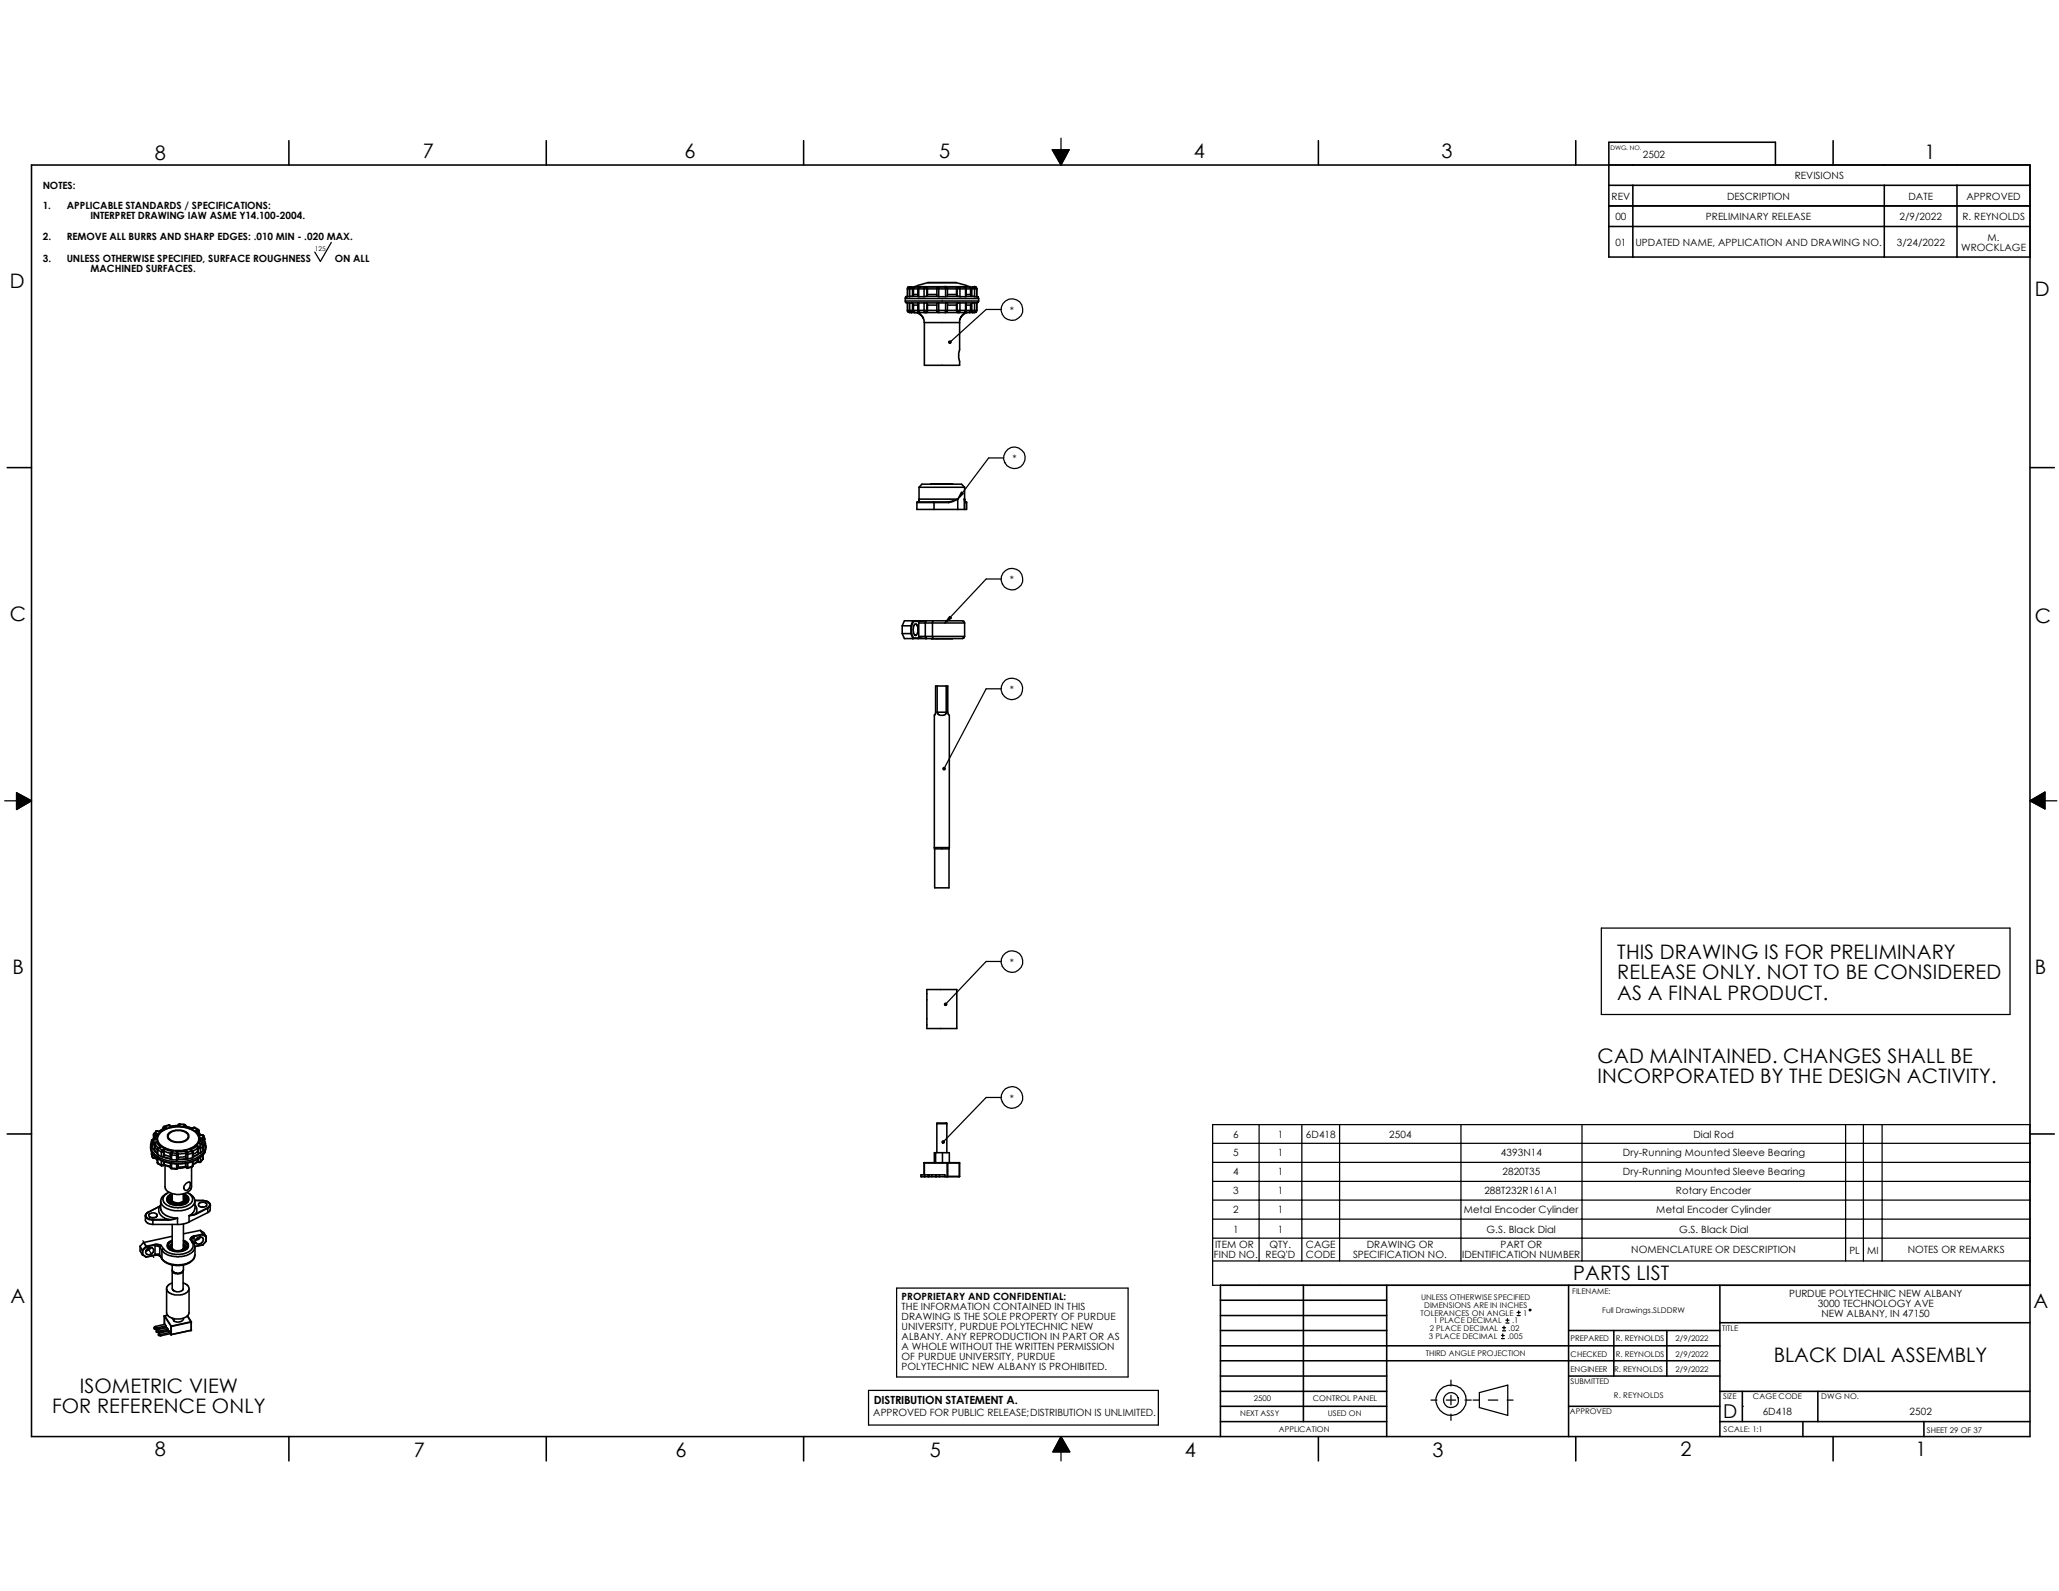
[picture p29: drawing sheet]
<svg xmlns="http://www.w3.org/2000/svg" width="279mm" height="216mm" viewBox="0 0 279 216" stroke-linecap="round" stroke-linejoin="round" font-family="sans-serif">
<defs><g id="words">
<g font-size="2.7">
<text x="21" y="21.7">8</text>
<text x="57.4" y="21.5">7</text>
<text x="92.9" y="21.5">6</text>
<text x="127.4" y="21.5">5</text>
<text x="162" y="21.5">4</text>
<text x="195.6" y="21.5">3</text>
<text x="261.2" y="21.6">1</text>
<text x="1.4" y="39.1">D</text>
<text x="276.1" y="40.1">D</text>
<text x="1.4" y="84.3">C</text>
<text x="276.1" y="84.5">C</text>
<text x="219.5" y="130.2">THIS DRAWING IS FOR PRELIMINARY</text>
<text x="1.7" y="132.2">B</text>
<text x="219.5" y="132.9">RELEASE ONLY. NOT TO BE CONSIDERED</text>
<text x="219.5" y="135.6">AS A FINAL PRODUCT.</text>
<text x="276.1" y="132.2">B</text>
<text x="216.8" y="144.3">CAD MAINTAINED. CHANGES SHALL BE</text>
<text x="216.8" y="147">INCORPORATED BY THE DESIGN ACTIVITY.</text>
<text x="213.5" y="173.7">PARTS LIST</text>
<text x="1.4" y="176.8">A</text>
<text x="275.9" y="177.5">A</text>
<text x="240.7" y="184.8">BLACK DIAL ASSEMBLY</text>
<text x="7.1" y="191.7">FOR REFERENCE ONLY</text>
<text x="10.8" y="189">ISOMETRIC VIEW</text>
<text x="21" y="197.6">8</text>
<text x="56.1" y="197.8">7</text>
<text x="91.7" y="197.8">6</text>
<text x="126.2" y="197.8">5</text>
<text x="160.8" y="197.8">4</text>
<text x="194.4" y="197.8">3</text>
<text x="228" y="197.6">2</text>
<text x="259.9" y="197.6">1</text>
</g>
<text font-size="2.6" x="233.8" y="192.4">D</text>
<text font-size="1.5" x="118.6" y="190.6">DISTRIBUTION STATEMENT A.</text>
<g font-size="1.4">
<text x="222.9" y="21.5">2502</text>
<text x="5.8" y="25.6">NOTES:</text>
<text x="5.8" y="28.3">1.</text>
<text x="9.1" y="28.3">APPLICABLE STANDARDS / SPECIFICATIONS:</text>
<text x="12.3" y="29.7">INTERPRET DRAWING IAW ASME Y14.100-2004.</text>
<text x="218.7" y="27.1">REV</text>
<text x="219.2" y="29.9">00</text>
<text x="231.5" y="29.9">PRELIMINARY RELEASE</text>
<text x="234.4" y="27.1">DESCRIPTION</text>
<text x="243.5" y="24.3">REVISIONS</text>
<text x="257.8" y="29.9">2/9/2022</text>
<text x="259" y="27.1">DATE</text>
<text x="266.3" y="29.9">R. REYNOLDS</text>
<text x="266.8" y="27.1">APPROVED</text>
<text x="5.8" y="32.6">2.</text>
<text x="5.8" y="35.5">3.</text>
<text x="9.1" y="32.6">REMOVE ALL BURRS AND SHARP EDGES: .010 MIN - .020 MAX.</text>
<text x="9.1" y="35.5">UNLESS OTHERWISE SPECIFIED, SURFACE ROUGHNESS</text>
<text x="45.4" y="35.5">ON ALL</text>
<text x="219.2" y="33.4">01</text>
<text x="221.9" y="33.4">UPDATED NAME, APPLICATION AND DRAWING NO.</text>
<text x="257.4" y="33.4">3/24/2022</text>
<text x="266.1" y="34">WROCKLAGE</text>
<text x="269.7" y="32.7">M.</text>
<text x="12.3" y="36.9">MACHINED SURFACES.</text>
<text x="137" y="42.5">*</text>
<text x="137.4" y="62.7">*</text>
<text x="137" y="79.1">*</text>
<text x="137" y="94">*</text>
<text x="137" y="131">*</text>
<text x="137" y="149.5">*</text>
<text x="167.3" y="154.4">6</text>
<text x="173.4" y="154.4">1</text>
<text x="177.2" y="154.4">6D418</text>
<text x="188.5" y="154.4">2504</text>
<text x="229.8" y="154.4">Dial Rod</text>
<text x="167.3" y="156.8">5</text>
<text x="167.3" y="159.4">4</text>
<text x="173.4" y="156.8">1</text>
<text x="173.4" y="159.4">1</text>
<text x="203.7" y="156.8">4393N14</text>
<text x="203.9" y="159.4">2820T35</text>
<text x="220.2" y="156.8">Dry-Running Mounted Sleeve Bearing</text>
<text x="220.2" y="159.4">Dry-Running Mounted Sleeve Bearing</text>
<text x="167.3" y="162">3</text>
<text x="167.3" y="164.5">2</text>
<text x="167.3" y="167.3">1</text>
<text x="173.4" y="162">1</text>
<text x="173.4" y="164.5">1</text>
<text x="173.4" y="167.3">1</text>
<text x="198.6" y="164.5">Metal Encoder Cylinder</text>
<text x="201.4" y="162">288T232R161A1</text>
<text x="201.7" y="167.3">G.S. Black Dial</text>
<text x="224.8" y="164.5">Metal Encoder Cylinder</text>
<text x="227.4" y="162">Rotary Encoder</text>
<text x="227.9" y="167.3">G.S. Black Dial</text>
<text x="164.7" y="170.8">FIND NO.</text>
<text x="164.9" y="169.4">ITEM OR</text>
<text x="171.7" y="170.8">REQ'D</text>
<text x="172.3" y="169.4">QTY.</text>
<text x="177.2" y="169.4">CAGE</text>
<text x="177.2" y="170.8">CODE</text>
<text x="183.6" y="170.8">SPECIFICATION NO.</text>
<text x="185.5" y="169.4">DRAWING OR</text>
<text x="198.4" y="170.8">IDENTIFICATION NUMBER</text>
<text x="203.6" y="169.4">PART OR</text>
<text x="221.4" y="170.1">NOMENCLATURE OR DESCRIPTION</text>
<text x="251" y="170.1">PL</text>
<text x="253.4" y="170.1">MI</text>
<text x="258.9" y="170.1">NOTES OR REMARKS</text>
<text x="122.3" y="176.4">PROPRIETARY AND CONFIDENTIAL:</text>
<text x="122.3" y="177.8">THE INFORMATION CONTAINED IN THIS</text>
<text x="122.3" y="179.1">DRAWING IS THE SOLE PROPERTY OF PURDUE</text>
<text x="242.8" y="176">PURDUE POLYTECHNIC NEW ALBANY</text>
<text x="246.7" y="177.3">3000 TECHNOLOGY AVE</text>
<text x="247.2" y="178.7">NEW ALBANY, IN 47150</text>
<text x="122.3" y="180.5">UNIVERSITY, PURDUE POLYTECHNIC NEW</text>
<text x="122.3" y="181.8">ALBANY. ANY REPRODUCTION IN PART OR AS</text>
<text x="122.3" y="183.2">A WHOLE WITHOUT THE WRITTEN PERMISSION</text>
<text x="122.3" y="184.5">OF PURDUE UNIVERSITY, PURDUE</text>
<text x="122.3" y="185.9">POLYTECHNIC NEW ALBANY IS PROHIBITED.</text>
<text x="239.2" y="192">6D418</text>
<text x="259.1" y="192">2502</text>
<text x="118.5" y="192.2">APPROVED FOR PUBLIC RELEASE;DISTRIBUTION IS UNLIMITED.</text>
</g>
<g font-size="1.1">
<text x="192.7" y="178.5">TOLERANCES ON ANGLE</text>
<text x="192.8" y="176.4">UNLESS OTHERWISE SPECIFIED</text>
<text x="193.3" y="177.5">DIMENSIONS ARE IN INCHES</text>
<text x="194.5" y="179.6">1 PLACE DECIMAL</text>
<text x="205.2" y="179.6">.1</text>
<text x="206.7" y="178.5">1</text>
<text x="213.4" y="175.6">FILENAME:</text>
<text x="217.4" y="178.1">Full Drawings.SLDDRW</text>
<text x="193.5" y="184.1">THIRD ANGLE PROJECTION</text>
<text x="193.9" y="181.7">3 PLACE DECIMAL</text>
<text x="194" y="180.6">2 PLACE DECIMAL</text>
<text x="204.6" y="181.7">.005</text>
<text x="204.7" y="180.6">.02</text>
<text x="213.1" y="182">PREPARED</text>
<text x="213.1" y="184.1">CHECKED</text>
<text x="219.2" y="182">R. REYNOLDS</text>
<text x="219.2" y="184.1">R. REYNOLDS</text>
<text x="227.4" y="182">2/9/2022</text>
<text x="227.4" y="184.1">2/9/2022</text>
<text x="233.7" y="180.6">TITLE</text>
<text x="170.1" y="190.2">2500</text>
<text x="178.1" y="190.2">CONTROL PANEL</text>
<text x="213" y="191.9">APPROVED</text>
<text x="213.1" y="186.1">ENGINEER</text>
<text x="213.1" y="187.8">SUBMITTED</text>
<text x="219" y="189.7">R. REYNOLDS</text>
<text x="219" y="186.1">R. REYNOLDS</text>
<text x="227.4" y="186.1">2/9/2022</text>
<text x="233.8" y="189.9">SIZE</text>
<text x="237.9" y="189.9">CAGE CODE</text>
<text x="247.1" y="189.9">DWG NO.</text>
<text x="168.3" y="192.2">NEXT ASSY</text>
<text x="173.5" y="194.3">APPLICATION</text>
<text x="180.2" y="192.2">USED ON</text>
<text x="233.9" y="194.4">SCALE: 1:1</text>
<text x="261.5" y="194.4">SHEET 29 OF 37</text>
</g>
<text font-size=".9" x="42.7" y="34">125</text>
<text font-size=".8" x="218.5" y="20.4">DWG. NO.</text>
</g></defs>
<g fill="none" stroke="#000" stroke-width=".17">
<path d="M144 18.8v1.5M45 32.9l-1.5 2.6-.8-1.3M142.8 20.3h2.3l-1.1 2.1zM135.8 42h-2l-4.9 4.4M135.8 78.6h-2l-5.6 5.9M136.2 62.1h-2l-4.2 5.6M135.8 93.5h-2l-5.7 10.8M.6 108.7h1.6M2.2 107.6l2.1 1.1-2.1 1.2zM275.5 108.7l2-1.2v2.3zM277.5 108.7h1.6M135.8 130.5h-2l-5.5 5.8"/>
<path d="M217.3 125.9h55.5v11.8h-55.5zM135.8 148.9h-2l-5.8 6.1M164.5 152.6h111v21.8h-111zM164.5 155.2h111M164.5 157.7h111M170.9 152.6v18.5M176.7 152.6v18.5M181.8 152.6v18.5M198.2 152.6v18.5M214.7 152.6v18.5M250.4 152.6v18.5M252.9 152.6v18.5"/>
<path d="M255.4 152.6v18.5M19.4 168.4l1.5 2.2M121.7 174.8h31.4v12.1h-31.4zM164.5 171.1h111M164.5 160.3h111M164.5 162.9h111M164.5 165.4h111M164.5 168h111M204.1 180v.4M204.3 179.5h.5M204.3 179.2h.5M204.6 178.9v.4"/>
<path d="M205.9 178.5h.4M205.9 178.1h.4M206.1 177.9v.4M117.9 188.7h39.3v4.7h-39.3zM144 197v1.2M144 194.9l1.2 2.1h-2.3zM194.2 190h.8M196.3 190h1.2M196.9 187.3v.8M196.9 189.4v1.2M196.9 191.9v.8M198.8 190h.8"/>
<path d="M199.9 190h.8M200.7 189l3.9-1v4.1l-3.9-1.1zM202 190h1.2M203.8 181.7h.3M203.8 181.2h.3M203.9 180.6h.4M203.9 180.2h.4M203.9 181v.4M204.5 190h.8M236.4 190.8h.1"/>
<circle cx="137.3" cy="42" r="1.47"/>
<circle cx="137.3" cy="78.6" r="1.47"/>
<circle cx="137.7" cy="62.1" r="1.46"/>
<circle cx="137.3" cy="93.5" r="1.46"/>
<circle cx="137.3" cy="130.5" r="1.46"/>
<circle cx="137.3" cy="148.9" r="1.47"/>
<circle cx="207.6" cy="177.8" r=".12"/>
<circle cx="196.9" cy="190" r="1.02"/>
<circle cx="196.9" cy="190" r="2.07"/>
</g>
<g fill="#000" stroke="#000" stroke-width=".17">
<path d="M142.8 20.3h2.3l-1.1 2.1zM130.5 66.8l.2 .2-.7 .7zM128.9 83.7l.2 .2-.9 .6zM2.2 107.6l2.1 1.1-2.1 1.2zM275.5 108.7l2-1.2v2.3zM144 194.9l1.2 2.1h-2.3z"/>
<path d="M128.8 46.3a.17 .17 0 0 1 .2 0 .17 .17 0 0 1 0 .2 .17 .17 0 0 1-.2 0l.1-.1-.2 .1z" fill-rule="evenodd"/>
<path d="M128 104.2a.16 .16 0 0 1 .2 0 .16 .16 0 0 1 0 .2 .16 .16 0 0 1-.2 0l.1-.1-.1 .1z" fill-rule="evenodd"/>
<path d="M128.2 136.2a.17 .17 0 0 1 .2 0 .17 .17 0 0 1 0 .2h-.2l.1-.1-.1 .1z" fill-rule="evenodd"/>
<path d="M127.8 154.9a.17 .17 0 0 1 .3-.1 .17 .17 0 0 1 0 .3 .17 .17 0 0 1-.2 0l.1-.1-.1 .1z" fill-rule="evenodd"/>
</g>
<g fill="none" stroke="#000" stroke-width=".21">
<path d="M39.2 19.1v3.3M74.1 19.1v3.3M109.1 19.1v3.3M178.9 19.1v3.3M213.8 19.1v3.3M248.8 19.1v3.3M4.3 22.4h271.2v172.5h-271.2zM123.1 39.2h.3M123.1 39.2h.1M123.1 39.2v1.1M123.4 38.9l-.2 .1-.1 .2M123.4 38.9h.3"/>
<path d="M123.4 39.2h.4M123.4 39.2v1.1M123.7 38.9l-.2 .1-.1 .2M123.7 38.9l.1 .3M123.7 38.9h.4M123.8 39.2h.2M123.8 39.2v1M124 40l-.2 .2M124 39.2v.8M124 39.2h.5M124 40h.5M124.1 38.9l-.1 .3"/>
<path d="M124.1 38.9h.7M124.1 38.9h-.1M124.1 38.9h7.5M124.5 39.2v1M124.5 39.2h.2M124.7 39.2h.7M124.7 39.2v1.1M124.8 38.9l-.2 .1v.2M124.8 38.9l-.1 .1v.2M124.8 38.9h.7M125.4 39.2h.4M125.4 39.2v1.1"/>
<path d="M125.5 38.9l.2 .1 .1 .2M125.5 38.9h.2M125.5 38.9l-.1 .3M125.7 38.9l.2 .1v.2M125.7 38.9h1.7M125.8 39.2v1M125.8 39.2h.1M125.9 40l-.1 .2M125.9 39.2v.8M125.9 40h1.2M125.9 39.2h1.2M125.9 38.4h3.9"/>
<path d="M125.9 38.4l-1.8 .5M127.1 39.2v1M127.1 39.2h.3M127.4 39.2h.9M127.4 39.2v1.1M127.4 38.9l-.2 .1-.1 .2M127.4 38.9v.3M127.4 38.9h.9M128.3 38.9h1.6M128.3 38.9v.3M128.3 38.9l.2 .1 .1 .2M128.3 39.2v1.1"/>
<path d="M128.3 39.2h.3M128.6 39.2h1.2M128.6 40h1.2M128.6 39.2l-.1 1M129.8 38.4l1.8 .5M129.8 40l.1 .2M129.8 39.2v.8M129.8 39.2h.1M129.9 39.2v1M129.9 39.2h.4M129.9 38.9l-.1 .3M129.9 38.9h.2"/>
<path d="M130.1 38.9l-.2 .1v.2M130.1 38.9l.2 .1v.2M130.1 38.9h.8M130.3 39.2v1.1M130.3 39.2h.7M130.9 38.9h.7M130.9 38.9l.1 .1 .1 .2M130.9 38.9l.1 .2v.1M131 39.2v1.1M131 39.2h.1M131.1 40h.6M131.1 39.2v1"/>
<path d="M131.1 39.2h.6M131.6 38.9h.4M131.6 38.9l.1 .3M131.6 38.9h.1M131.7 40l.2 .2M131.7 39.2h.2M131.7 39.2v.8M131.9 39.2h.3M131.9 39.2v1M132 38.9l-.1 .3M132 38.9l.2 .1v.2M132 38.9a.39 .39 0 0 1 .5 .3"/>
<path d="M132.2 39.2v1.1M132.2 38.9l.3 .1v.2M132.2 39.2h.3M132.5 39.2h.1M132.5 39.2v1.1M218.3 25.1h57.2M218.3 27.9h57.2M218.3 30.7h57.2M221.6 25.1v9.8M240.9 22.4v-3.1h-22.6v15.6h57.2M255.7 25.1v9.8M265.6 25.1v9.8"/>
<path d="M122.9 40.9v.2h.2M122.9 40.9h9.9M122.9 40.5v.4M122.9 40.5h9.9M123.1 41.1h.3M123.1 42.1h.1M123.1 41.1h.1M123.1 40.2h.1M123.1 40.3h.1M123.1 41.1v1M123.1 40.2l-.2 .1v.2M123.1 42.1l.1 .2 .2 .1"/>
<path d="M123.1 40.3h.3M123.1 42.1a.46 .46 0 0 0 .6 .3M123.1 42.1h.3M123.4 42.1l.1 .2 .2 .1M123.4 41.1h1.1M123.4 41.1v1M123.4 42.1h.4M123.7 42.4h.4M123.7 41.1h.1M123.7 40.2h.1M123.8 42.1h.2M123.8 41.1v1"/>
<path d="M123.8 42.1l-.1 .3M123.8 41.1l.2 .1v.2M124 41.4v.7M124 41.4h.5M124 42.1h.5M124 42.1l.1 .3M124.1 42.4l.5 .1 .5 .3 .2 .4 .1 .6M124.1 42.4h.7M124.5 41.1h.2M124.5 40.2l.2 .1M124.5 41.1v1M124.5 42.1l.1 .2 .2 .1"/>
<path d="M124.5 40.2l-1.1 .1M124.5 42.1h.2M124.7 41.1h.7M124.7 41.1v1M124.7 40.3h.7M124.7 42.1h.7M124.7 42.1v.2l.1 .1M124.8 42.4h.7M125.4 42.1l.1 .3M125.4 42.1h.4M125.4 41.1h2M125.4 40.3h2"/>
<path d="M125.4 41.1v1M125.4 43.8v5.8h4.8l-.1-1.4 .1-.7v-3.7M125.4 43.8h4.8M125.5 42.4h.2M125.7 40.2h.1M125.7 41.1h.1M125.7 42.4h1.7M125.8 41.1v1M125.8 42.1h.1M125.8 42.1l-.1 .2-.2 .1M125.8 41.1l.1 .3M125.9 41.4v.7"/>
<path d="M125.9 42.1h1.2M125.9 42.1l-.2 .3M125.9 41.4h1.2M127.1 41.1h.1M127.1 40.2h.1M127.1 41.1v1M127.1 42.1l.1 .2 .2 .1M127.1 42.1h.3M127.4 42.4h.9M127.4 41.1h.9M127.4 41.1v1M127.4 40.3h.9"/>
<path d="M127.4 42.1v.3M127.4 42.1h.9M128.3 42.4h1.6M128.3 42.1v.3M128.3 41.1h2M128.3 40.3h2M128.3 41.1v1M128.3 42.1h.3M128.5 41.1l.1 1M128.6 42.1l-.3 .3M128.6 41.4h1.2M128.6 42.1h1.2"/>
<path d="M129.8 41.4v.7M129.8 42.1h.1M129.8 42.1l.1 .3M129.9 42.1h.4M129.9 40.2h.1M129.9 41.1v1M129.9 41.1l-.1 .3M129.9 42.1v.2l.2 .1M129.9 42.4h.2M130 41.1h-.1M130.1 42.4h.8M130.3 40.3h.7"/>
<path d="M130.3 42.1v.2l-.2 .1M130.3 42.1h.7M130.3 41.1v1M130.3 41.1h.7M130.9 42.4h.7M131 42.1v.2l-.1 .1M131 42.1h.1M131 41.1h.1M131 41.1v1M131.1 42.1h.6M131.1 40.2l1.1 .1M131.1 40.2l-.1 .1"/>
<path d="M131.1 41.1v1M131.1 41.4h.6M131.1 42.1l-.2 .3M131.6 42.4h.4M131.6 42.3l-.5 .1-.6 .5-.3 .5v.4M131.7 42.1l-.1 .3M131.7 42.1h.2M131.7 41.4v.7M131.9 41.1l-.2 .3M131.9 40.2h.1M131.9 41.1v1M131.9 42.1l.1 .3"/>
<path d="M131.9 42.1h.3M132 41.1h-.1M132 42.4h.2M132.2 41.1h-1.1M132.2 41.1v1M132.2 41.1h.3M132.2 40.3h.3M132.2 42.1v.2l-.2 .1M132.2 42.1h.3M132.5 42.1h.1M132.5 41.1h.1M132.5 40.3h.1"/>
<path d="M132.5 40.2h.1M132.5 41.1v1M132.5 40.3h.2l.1 .2M132.5 42.1l-.3 .3M132.5 42.1v.2l-.3 .1M132.8 40.9l-.3 .2M132.8 40.5v.4M1 63.5h3.3M124.4 68.2v.9h2.3M124.4 68.2h2.3M124.7 66.1l.4-.4h5.4l.4 .4M124.7 66.1v1.6"/>
<path d="M124.7 67.8h.1M124.7 67.7v.1M124.7 67.8l-.1 .3M124.7 67.8v.3M124.7 67.7h5.3M124.7 66.1h6.2M126.3 65.7h3M126.7 68.1h-2.2l-.1 .1M126.7 68.1v.1M126.7 68.1h2M126.7 68.2v.9M126.7 68.2h2"/>
<path d="M126.7 69.1h3.3M128.7 68.1v.1M130 67.7l-1.3 .4M130 67.7v1.4M130 67.7l-.7 .4-.6 .1M130 69.1h.9M130.9 67.7h.1M130.9 67.7v.1M130.9 69.1h.2M130.9 67.7v1.4M130.9 67.7l.1 .5M130.9 66.1v1.6"/>
<path d="M130.9 67.8h.1M130.9 67.8v.3M130.9 68.1l.1 .1M130.9 68.1h.2M131 68.2h.1M131.1 68.1h.1M131.1 68.1v.1M131.1 68.2h.1M131.1 69.1h.1M131.1 68.2v.9M275.5 63.5h3.3M122.4 86l.3 .7h1.9"/>
<path d="M122.4 86h1.2M122.4 84.9v1.1M122.4 84.9h1.2M123.6 86l.3 .7 .1-.1M123.6 84.9v1.1M123.6 84.9l.1 .1M123.7 85v.9M123.7 85.9l.3 .7M123.7 85.9l-.1 .1M124 84.3l-.1-.1-.3 .7M124 84.3l-.3 .7M124 86.6h.7"/>
<path d="M124 84.3h.7M124.1 84.7a.37 .37 0 0 1 .4 .4v.5a.59 .59 0 0 1-.3 .6l-.2-.2-.1-.4 .1-.6zM124.6 86.7h1.1M124.6 84.2h-1.9l-.3 .7M124.6 84.2l.1 .1M124.6 84.2h1.1M124.7 86.6l-.1 .1M124.7 84.5v1.9M124.7 86.4v.2M124.7 84.3v.2M124.7 84.5h.9M124.7 86.4h.9"/>
<path d="M124.7 86.6l1 .1M125.6 86.4l.1 .3M125.6 84.5v1.9M125.6 84.5h.9M125.6 86.4h.9M125.7 84.2l-1 .1M125.7 84.2l-.1 .3M125.7 86.7h.9M125.7 84.2h.9M126.4 86.7h2.8M126.5 86.4l.1 .3M126.5 84.5v1.9"/>
<path d="M126.5 86.4h4.4M126.5 84.5h4.4M126.6 84.2h3.7a.48 .48 0 0 1 .6 .3M126.6 84.2l-.1 .3M127.2 96.6a.69 .69 0 0 0 1.1 .3l.1-.3M127.2 93.1h-.2v3.8l-.2 .1v18M127.2 93.1v3.5M127.2 96.6h1.2M127.2 93.1h1.2M128.4 93.1h.2v3.6l.2 .4v17.9M128.4 93.1v3.5M130.9 84.5v1.9"/>
<path d="M130.9 86.4a.8 .8 0 0 1-1 .3h-3.3M126.8 115v.2M126.8 115h2M126.8 115.2v5.3h2v-5.3M126.8 115.2h2M128.8 115v.2M125.8 134.3h4v5.3h-4zM1 153.9h3.3M20.4 155.5v.2M20.4 155.5h.1M20.4 155.7a2.36 2.36 0 0 0 2 1.9l1.3 .3h1l1.2-.3 1-.4a1.77 1.77 0 0 0 1-1.5M20.6 154.9l-.2 .6"/>
<path d="M20.6 156.6l.1 .5M20.6 156.6h.1M20.6 155.4l.1 .5M20.6 156.6l.1 .4M20.6 156.3v.3M20.6 155.4h.1M20.7 157l.3 .1M20.7 157v.1M20.7 155.9h.1M20.7 155.2v.7M20.7 156.5v.5M20.7 157.1l.2 .1"/>
<path d="M20.7 155.2l.3 .1M20.8 154.6h.1M20.8 154.6h.3M20.8 154.6h-.1l-.1 .2v.6M20.8 154.6l.1 .4M20.8 154.6l-.2 .2 .1 .4M20.8 155.9l.1 .1M20.8 154.5l-.1 .1M20.8 154v.6M20.8 155.9l.2 .4 .3 .2M20.8 154l.2 .1M20.9 153.9l-.1 .1"/>
<path d="M20.9 156l.4 .5M20.9 155l.1 .3M20.9 155l-.2 .2M21 157.1l-.1 .1M21 155.9l-.1 .1M21 154.1v.4M21 155.3v.6M21 156.8v.3M21 154.1h.1M21 154.6h.1M21 153.8l-.1 .1M21 153.8l.3 .1"/>
<path d="M21 153.8v.3M21.1 155.7l-.1 .2M21.1 155.3l.4 .4M21.1 157.1l.2 .4M21.1 155.3v.4M21.1 157v.1M21.1 155.3h-.1M21.1 157.1h-.1M21.1 155.7l.2 .4M21.1 157.1l.2 .3M21.1 157.1l-.2 .1M21.2 153.5h.1"/>
<path d="M21.2 153.5l-.3 .4M21.2 155h-.3M21.2 155l.4 .5 .2 .2M21.2 155l-.1 .3M21.3 157.7l.1 .2M21.3 153.9l-.2 .2-.2 .5M21.3 156h.1M21.3 153.9l-.1 .3-.1 .4M21.3 153.5l-.3 .3M21.3 156v.6l.1 .1M21.3 157.2v.5M21.3 153.5l.3 .1"/>
<path d="M21.3 157.7l.1 .1M21.4 153.5h.1M21.4 153.5h-.2M21.4 153.5h-.1M21.4 156v.7M21.4 157.2v.6M21.4 156l.5 .3M21.4 157.9l.5 .3M21.4 157.8v.1M21.4 156.7l.5 .2M21.4 157.8l.5 .3M21.5 155.8l-.2 .2"/>
<path d="M21.5 155.8h.1M21.5 155.8l.5 .2M21.5 155.8l-.1 .2M21.5 153.5l.1 .1M21.8 153.6l.7-.4 .6-.2 .8-.1 1.2 .1 .7 .2 .7 .3 .5 .7 .1 .6-.3 .5-.5 .4-.6 .3-1.1 .2-1.4-.1-.9-.3-.8-.7-.2-.7 .2-.4zM21.8 155.7l-.3 .1M21.9 158.1v.1M21.9 156.9l.2 .1M21.9 156.3v.6M21.9 157.5v.6M21.9 156.3h.3M21.9 153.5l.5-.3 1.1-.2 1.1-.1 .7 .1 .9 .4 .6 .5 .2 .4v.5l-.2 .4-.5 .4-1 .4-.5 .1-1.7-.1-1-.3-.4-.4-.3-.4v-.7z"/>
<path d="M22 156l.2 .3M22 156l-.1 .3M22.1 157l1.1 .3M22.1 158.2h-.2M22.1 153l.1 .1M22.1 153v.2M22.1 156.9v.1M22.1 156.9l1 .3M22.2 158.1l-.1 .1M22.2 156.9h-.1M22.2 158.1h-.3M22.2 153.1v.1"/>
<path d="M22.2 156.3v.6M22.2 157.6v.5M22.2 153.1h.1M22.2 155.9l-.2 .1M22.2 155.9l.7 .3 .6 .1M22.2 155.9l.1 .3M22.3 156.7l-.1 .2M22.3 156.2l.9 .3M22.3 152.9l-.2 .1M22.3 158v.1M22.3 158.1l-.2 .1M22.3 156.2v.5"/>
<path d="M22.3 157.6v.4M22.3 156.2l-.1 .1M22.3 158l-.1 .1M22.3 158.1l.8 .3M22.3 156.7l.8 .2M22.3 158l.8 .3M22.3 152.9h.1M22.4 152.9l-.2 .2M22.4 152.9l.2 .1M22.4 158.2v3.1l.5 .5 1 .3 1.2-.1 .4-.2 .4-.3 .1-.4v-2.7M22.6 153l-.3 .1-.8 .4M22.6 153l-1 .6"/>
<path d="M22.9 153.8l.4-.3 .5-.1h.8l.6 .2a.66 .66 0 0 1 .4 .7 .66 .66 0 0 1-.5 .6l-.5 .1h-.7l-.8-.3a.56 .56 0 0 1-.2-.9zM22.9 152.7l-.6 .2M22.9 152.7h.1M22.9 152.7l.2 .1M22.9 152.7l.1 .2M22.9 152.7l-.5 .2M23 153.8l.5-.3 .3-.1h.8l.5 .2a.6 .6 0 0 1 .5 .6 .6 .6 0 0 1-.5 .6l-.6 .2h-.6l-.5-.1-.2-.2a.52 .52 0 0 1-.2-.9zM23.1 157.2l.1 .1M23.1 158.4l.2 .1M23.1 158.4l.1 .2M23.1 156.6v.6M23.1 157.9v.5"/>
<path d="M23.1 152.8h.1M23.1 157.2h.1M23.1 156.6l.2 .1M23.2 157.3l.1 .1M23.2 156.5l-.1 .1M23.3 156.7l.7 .1M23.3 156.7v.7M23.3 157.9v.6M23.3 158.5v.1l.7 .1M23.3 157.4h.7M23.3 158.5l.7 .1M23.3 156.4l-.1 .1"/>
<path d="M23.3 156.4l.7 .1M23.3 156.4v.3M23.5 156.3l-.2 .1M23.5 156.3h-.2l-.1 .2M24 156.3v.2M24 156.8v.6M24 157.9v.7M24 158.6v.1M24 156.5v.3M24 156.3l.2 .3M24 156.5h.1a.13 .13 0 0 1 .1 .2 .13 .13 0 0 1-.2 .1M24.1 157.4h-.1"/>
<path d="M24.2 158.5l-.2 .2M24.2 157.3h.1M24.2 156.6v.7M24.2 157.9v.6M24.2 157.3l-.1 .1M24.2 158.5l-.2 .1M24.4 152.6l.6 .1M24.4 152.5l.6 .2M24.4 152.8l-.6-.1-.8 .2M24.4 152.5v.1M24.4 152.6v.2M24.4 152.5l-.2 .1v.1l.2-.1"/>
<path d="M24.4 152.8l-1.4 .1M24.9 152.8h.3l.9 .3M24.9 152.8l1.2 .4M25 152.7l-.1 .1M25 152.6l.2 .2M25 152.7l.2 .2M25.1 158.4l-.9 .1M25.2 156.5l-1 .1M25.2 156.9v.3M25.2 158.3h.1M25.2 156.5v.4M25.2 157.9v.4"/>
<path d="M25.2 158.3v.1M25.2 156.5v.1M25.2 156.9l-.6 .1a.28 .28 0 0 0-.4 .2v.1M25.2 158.3l-1 .1M25.2 158.4h.3M25.2 158.4h.1M25.2 152.8v.1M25.2 157.2h.1M25.2 156.6v.6M25.2 157.9v.5M25.2 158.4l-1 .1M25.2 158.4l.3 .1"/>
<path d="M25.2 156.6h.3M25.3 157.2l-1.1 .1M25.3 157.2v.1M25.3 156.2l-.1 .3M25.3 157.3l-1.2 .1M25.3 156.2l-1.3 .1M25.3 157.3h.2M25.3 156.2l.1 .2M25.4 156.4l.1 .2M25.4 156.4l-.2 .2M25.5 158.4v.1M25.5 156.6v.7"/>
<path d="M25.5 157.8v.6M25.8 156l.3 .2M25.8 156l.2 .2M26 156.2h.1M26 156.2l.1 .3M26 156.2l-.6 .2M26.1 158.3l-.6 .2M26.1 157.1l-.6 .2M26.1 158.2l-.6 .2M26.1 158.2v.1M26.1 156.2l.1 .2M26.1 153.1v.1"/>
<path d="M26.1 156.5v.6M26.1 157.6v.6M26.1 156.5l-.6 .1M26.2 158.2l-.1 .1M26.2 153h.1M26.2 157.6v.6h-.1M26.2 157l-.1 .1M26.2 156.4v.6M26.2 153l-.1 .1M26.2 156.4l-.1 .1M26.3 153l-.2 .2M26.3 153l.5 .3"/>
<path d="M26.4 153h-.2M26.4 153h-.1M26.4 153l.5 .3M26.5 153.4l.6 .7M26.5 153.4l.3 .1 .5 .6M26.8 155.5l-1 .5M26.8 155.5v.3M26.8 155.5l.3 .1M26.8 157.6l-.6 .4M26.8 156.3l-.6 .3M26.8 157.6l-.6 .3M26.8 157.6h.1"/>
<path d="M26.8 157.6l.2 .1M26.8 153.3l-.3 .1M26.8 155.8v.5M26.8 157.3v.3M26.8 155.8l.1 .1M26.8 155.8l-.6 .4M26.8 153.3h.1M26.8 156.3l.1 .2M26.8 153.3l.1 .2M26.9 153.3l.1 .2M26.9 156.5h.1M26.9 153.5v.1"/>
<path d="M26.9 155.9v.6M26.9 157.2v.4M26.9 157.6l.1 .1M27 156.5l-.8 .4M27 153.5h-.1M27 156.5h.1M27 155.2l.3 .1M27 153.5v.2M27.1 156.5l-.9 .5M27.1 155.6l-.2 .3M27.1 155.6l.1 .2M27.2 157.7h-.2"/>
<path d="M27.2 157.6v.1M27.2 157.6h-.3M27.2 154.4v.4l-.2 .4M27.2 156.5h-.1M27.2 155.8v.7M27.2 157v.6M27.2 154.4h.4M27.2 155.8l-.3 .1M27.2 154.4l.2 .3M27.3 155.3l.2 .1v.1M27.3 155.3l-.2 .3M27.3 155.2l.3 .2"/>
<path d="M27.4 154l.1 .1M27.4 154l.2 .1M27.4 155.2h.1M27.4 154l-.3 .1M27.4 154.7v.5M27.4 154.7h.2M27.4 154.7l-.1 .5M27.4 155.2l.2 .1M27.5 154.1h-.4M27.5 154.1h.1M27.5 154.1l.1 .3M27.5 156.1l-.3 .4"/>
<path d="M27.5 157.3l-.3 .3M27.5 157.3h.1M27.5 155.5v.6M27.5 156.7v.6M27.5 155.5l-.3 .3M27.5 157.3l-.3 .4M27.6 157.2l-.1 .1M27.6 155.4l-.1 .1M27.6 155.4l-.1 .7M27.6 155.3h.1M27.6 154.7v.6M27.6 156.7v.5"/>
<path d="M27.6 154.4l.2 .2M27.6 154.4v.3M27.6 155.3v.5M27.6 154.1l.2 .5M27.7 155.3l-.1 .7M27.7 155.3h-.1M27.8 154.9l.1 .6M27.8 154.6l-.1 .7M27.8 156.3v.1M27.8 156.4l-.2 .2M27.8 154.6h.1M27.8 156.4l-.1 .1"/>
<path d="M27.8 154.6l-.2 .1M27.9 155.7l-.1 .7-.3 .4-.5 .4-1.1 .5-1.2 .2h-1.4l-.8-.2-.8-.3-.5-.3-.5-.6-.3-.5v-.3M27.9 155.5v.5l-.2 .2a3.8 3.8 0 0 1-3.2 1.4h-1.5l-.8-.2-.6-.3-.5-.4-.5-.5-.2-.7M27.9 155.5v.2M125.1 159.4h-.1v.3h.1M125.1 159.4h.4M125.1 159.4v.3M125.4 157.8v1.6M125.4 157.8h.1M125.4 159.7h.5M125.4 157.8h3.1M125.4 157.8h4.8"/>
<path d="M125.5 159.4v.3h-.4M125.5 159.4h.4M125.9 159.4h.2M125.9 159.7h.2M125.9 159.4v.3M126.1 159.4v.3M126.1 159.4h.3M126.1 159.7h.3M126.4 159.7h.6M126.4 159.4h.6M126.4 159.4v.3M127 156.4v1.4"/>
<path d="M127 159.4v.3M127 156.4h.9M127 159.7h.1M127 159.4h.1M127 156.4h-.2v1.4M127 159.7h.5M127 159.4h.5M127.1 152.5v3.9M127.1 152.5h1.4M127.5 159.4v.3M127.5 159.4h.7v.3M127.5 159.7h2.6"/>
<path d="M127.9 156.4v1.4M127.9 156.4h.9v1.4M128.2 159.6h.3M128.5 152.5v3.9M128.5 152.5l-.1-.1h-1.3v.1M128.5 159.6h.1M128.5 157.8h.1M128.5 157.8v1.8M128.6 157.8v1.8M128.6 157.8h1.6M128.6 159.6h1.6M130.2 157.8h.1"/>
<path d="M130.2 159.6h.1M130.2 159.6l-.1 .1M130.2 157.8v1.8M275.5 153.9h3.3M19 169.1l.3 .5M19 169.1v.7l.3 .5M19.3 169.6v.7M19.3 169.6l.1 .1M19.3 170.3h.1M19.3 170.3l.5 .3M19.4 170.3l.5 .3M19.4 169.7v.6"/>
<path d="M19.5 168.6l.3 .5M19.5 168.6l-.5 .5M19.7 165l.1 .8 .4 .3 .5 .1M19.7 165h.1M19.7 165l.1 .2 .4 .3 .5 .1M19.8 169.1l.1 .1M19.8 169.1l-.5 .5M19.9 170.6h-.1M19.9 169.2l-.5 .5M19.9 169.5l.2-.1a.47 .47 0 0 1 .7 .2 .47 .47 0 0 1-.4 .6 .42 .42 0 0 1-.6-.1 .42 .42 0 0 1 .1-.6zM20.1 164.5l-.3 .2-.1 .3M20.1 164.5h.1"/>
<path d="M20.1 164.5a.46 .46 0 0 0-.3 .5 .46 .46 0 0 0 .5 .4l.4 .1M20.3 164.7l.5-.1a.35 .35 0 0 1 .4 .1 .35 .35 0 0 1 0 .4l-.5 .2a.37 .37 0 0 1-.4-.2 .37 .37 0 0 1 0-.4zM20.4 169.3v.1a.56 .56 0 0 1-.6 .3M20.6 165.2h.4M20.7 166.2h3.4M20.7 165.6v.6M20.7 165.6h2.1M20.7 165.5h2.1M20.7 165.5v.1M21 170.3h.1M21 170.3l-1.2 .3M21 168.9l-1.2 .2"/>
<path d="M21 169.1v1.1M21 170.3l-1.1 .3M21 169l-1.1 .2M21 170.3h.4l.3 .1M21 168.9l.3-.1 .6 .2M21 170.2v.1M21 169v.1M21 168.9v.1M21 169.1h.5l.2 .1M21 170.2h.5l.2 .1M21 169l.5-.1 .4 .1M21.6 163.7l.2-.1-.1 .1"/>
<path d="M21.6 163.7h.1M21.6 163.7l-1.5 .8M21.7 170.3v.1M21.7 169.2l.3 .5M21.7 170.3l.3 .5M21.7 169.2v1.1M21.7 163.7l-1.6 .8M21.7 163.7l-.2 .3v.5l.2 .2 .4 .5 .7 .3M21.7 170.4l.3 .5M21.8 163v1.1l.3 .5 .5 .4 .7 .2 .8 .1M21.9 169l.3 .5M21.9 169l-.2 .2"/>
<path d="M22 170.8v.1M22 169.7v1.1M22.2 169.5h-.2v.2M22.3 178.6h.1M22.3 178.6v1.1M22.3 179.7h.1M22.3 178.6l.4-.1-.3 .1M22.3 178.6l.9 1.4M22.4 178.6h-.1M22.4 178.6l.8 1.4M22.5 179.9l-.1-.2-1.4 .3-.1 .2M22.5 179.9v.2"/>
<path d="M22.5 179.9l-1.2 .3M22.6 174.9v3.4a1.14 1.14 0 0 0 1.1 .6l.8 .1 .7-.3a.7 .7 0 0 0 .5-.6v-3.2M22.7 161.9l-.6 .4-.2 .3a1.11 1.11 0 0 0 1 1.5l.7 .2 1.5-.1 .8-.3 .4-.4 .1-.2a1.03 1.03 0 0 0-.6-1.2l-.2-.2M22.7 169l.1 .3 .3 .3M22.7 162.8v.1M22.7 162.8l.1 .3 .3 .3M22.8 165.5v.1M22.9 161.8l-.5 .3-.2 .3a.92 .92 0 0 0 .7 1.3l.7 .2h1.1l.6-.2 .4-.3a.84 .84 0 0 0 .4-.8 .84 .84 0 0 0-.6-.7l-.1-.1M23 162.7v.2a.87 .87 0 0 0 .7 .5M23 162.5l.4-.2a.48 .48 0 0 0-.4 .5 .48 .48 0 0 0 .5 .4l.3 .1 .9-.1a.52 .52 0 0 0 .5-.4 .52 .52 0 0 0-.3-.5 .49 .49 0 0 1 .4 .5 .49 .49 0 0 1-.5 .4l-.6 .2-.7-.2a.54 .54 0 0 1-.5-.7zM23 169.2v.2M23.1 169.1l-.2 .2"/>
<path d="M23.2 169.5a.44 .44 0 0 1 .2-.7 .44 .44 0 0 0-.3 .4 .44 .44 0 0 0 .3 .4M23.2 180h.1M23.2 180v1.1M23.4 169l-.2 .2M23.4 162.1l-.5 .3-.2 .4M23.4 169a.37 .37 0 0 0 .1 .6M23.4 169.3l.1 .3M23.4 162.1l-.3 .1a.64 .64 0 0 0-.4 .6 .64 .64 0 0 0 .4 .6M23.4 162.5a.33 .33 0 0 0-.2 .3 .33 .33 0 0 0 .3 .3M23.4 162.6l-.2 .2M23.4 162.7v.3M23.4 172.4h.1"/>
<path d="M23.4 171.7v.6a.92 .92 0 0 0 1.4 .2l.1-.1v-.7M23.4 172.4v2.6l.4 .3h.5a.54 .54 0 0 0 .5-.4v-2.5M23.4 162v.9M23.4 166.2v3.2M23.4 167.8l-3.9 .8M23.4 162l-.5 .2a.64 .64 0 0 0-.2 .7 .64 .64 0 0 0 .5 .5l.5 .2h.9l.7-.3a.65 .65 0 0 0 .3-.7 .65 .65 0 0 0-.6-.5l-.1-.1v.9M23.4 168.4l-.1 .1a.56 .56 0 0 0-.4 .6 .56 .56 0 0 0 .4 .5l.6 .2h.5l.6-.3a.57 .57 0 0 0 .4-.6 .57 .57 0 0 0-.5-.5M23.4 168.9a.44 .44 0 0 0-.1 .5 .44 .44 0 0 0 .4 .3h.7l.3-.1a.38 .38 0 0 0 .3-.3 .38 .38 0 0 0-.1-.4M23.4 169.1l-.1 .3 .2 .2M23.4 178.9l.2 .4M23.6 178.9v.4M24.1 165.3l-1.3 .3"/>
<path d="M24.1 165.3l-1.3 .2M24.1 165.3v.9M24.8 174.1l.6 .3a.69 .69 0 0 1 .2 .7 .69 .69 0 0 1-.5 .5l-.5 .1h-.9l-.5-.2a.67 .67 0 0 1-.6-.6 .67 .67 0 0 1 .6-.7l.2-.1M24.8 172.4h.1M24.8 172.4v.1a.85 .85 0 0 1-1.1 .3l-.3-.2v-.2M24.9 169.3l-.1 .3M24.9 162.5a.34 .34 0 0 1 .1 .3 .34 .34 0 0 1-.2 .3M24.9 168.3l.4 .3a.65 .65 0 0 1 .2 .7 .65 .65 0 0 1-.6 .4l-.3 .1h-.9l-.5-.1a.67 .67 0 0 1-.5-.7 .67 .67 0 0 1 .6-.6l.1-.1M24.9 168.4h.2a.67 .67 0 0 1 .4 .8 .67 .67 0 0 1-.7 .5l-.8 .1-.6-.1-.4-.2a.63 .63 0 0 1-.2-.7 .63 .63 0 0 1 .6-.4M24.9 169.1v.3l-.1 .2M24.9 162.4a.49 .49 0 0 1 0 .6 .49 .49 0 0 1-.5 .2h-.5l-.4-.1a.42 .42 0 0 1-.1-.7M24.9 162.7v.3"/>
<path d="M24.9 162.1l.3 .1a.63 .63 0 0 1 .4 .6 .63 .63 0 0 1-.4 .6M24.9 162.1l.3 .1 .3 .3v.3M24.9 169a.36 .36 0 0 1 .1 .3 .36 .36 0 0 1-.2 .3M24.9 169l.1 .2M24.9 162.6l.1 .2M24.9 178.9a.85 .85 0 0 1-1.3 .4M24.9 166.1v3.3M25 162.3a.55 .55 0 0 1 .3 .6 .55 .55 0 0 1-.5 .5l-.9 .1-.6-.2a.51 .51 0 0 1-.4-.5 .51 .51 0 0 1 .3-.5M25.1 169.5a.43 .43 0 0 0-.2-.7 .46 .46 0 0 1 .2 .4 .46 .46 0 0 1-.3 .4M25.2 169.1l.2 .2M25.2 169.2v.2M25.3 162.7a.8 .8 0 0 1-.8 .7"/>
<path d="M25.3 160.6l.1-.1a.29 .29 0 0 1 .4 0 .29 .29 0 0 1 0 .4 .5 .5 0 0 1-.2 .5 .5 .5 0 0 1-.6 0 .59 .59 0 0 1 .3-.8zM25.4 178.6l.5 .8M25.4 178.6l.6 .8M25.5 162.8v.3l-.4 .3M25.5 169a.61 .61 0 0 1-.4 .6M25.5 162.8v.1M25.5 162.8h.1M25.7 165.8l-.7 .3-.9 .1M25.7 165v.8M25.8 168.2l.3 .4M25.8 168.2h.2M25.9 179.4h.1"/>
<path d="M25.9 179.4l-2.7 .6M26 179.4h.1M26 179.4v1.1M26 179.4l-2.8 .6M26 168.2h.1M26 168.2l.3 .5M26.1 168.6l.1 .2v.4l-.2 .3-.3 .3-.9 .4h-1.1l-.5-.1-.4-.1-.6-.5M26.1 168.6l.2 .1M26.3 167.7l-.3 .2-.2 .3M26.3 168.7l.2 .5M26.3 167.7v.1M26.3 167.8l-.3 .1-.2 .3"/>
<path d="M26.3 167.8v.1M26.3 167.9v.9M26.3 167.9l-.3 .2v.1M26.5 170.3l-.2 .6-.5 .4-.7 .3-.7 .1h-.9l-.6-.2-.5-.2-.4-.4M26.5 170.3l-.2 .5-.5 .4-1.1 .4-.7 .1-1-.2-.6-.3-.4-.4M26.5 163l-.1 1.2-.2 .4-.5 .4M26.5 169.2v1.1M26.5 169.2l-.2 .5-.5 .4-1.1 .4-.7 .1-1-.2-.6-.3-.4-.4M26.5 163.5l.2 .5v.4l-.1 .3M26.6 164.7v.1M26.6 164.7l-.9 .3M26.6 164.8l-.9 .2"/>
<path d="M26.7 168.1l.1-.1a.44 .44 0 0 1 .7 0 .44 .44 0 0 1-.2 .7 .45 .45 0 0 1-.7 0 .45 .45 0 0 1 .1-.6zM27 163.3l.3-.1h.3a.35 .35 0 0 1 .5 .3 .35 .35 0 0 1-.5 .3h-.2a.35 .35 0 0 1-.4-.1 .35 .35 0 0 1 0-.4zM27.2 167l-2.3 .4M27.2 167l.3 .5M27.2 167l.4 .3 .4 .5M27.2 167.9l-.4 .3-.3 .1M27.3 163.8h.4M27.5 162.9l.7 .1 .3 .3v.2M27.5 162.9h.1M27.5 168.9v.1M27.5 168.9l-1.1 .3 1.1-.2M27.5 162.9h-1.1h1.1"/>
<path d="M27.5 167.5l-1.2 .2M27.5 167.6l-1.2 .2M27.5 167.6l.4 .3M27.5 167.5l.5 .3M27.5 167.5v.1M27.5 162.9l.4 .1a.48 .48 0 0 1 .5 .3 .48 .48 0 0 1-.2 .5v.1M27.9 168.4h.1M27.9 167.9v.5M27.9 168.4l-.4 .5M28 167.8l-.1 .1M28 167.8v.6M28 168.4l-.5 .6"/>
<path d="M28.2 163.9l-1.6 .8M28.2 163.9v.1M28.2 164l-1.6 .8M28.2 164v.5M28.2 164.5l-2.5 1.3M28.5 163.5v.8l-.3 .2M28.5 163.5h.1M28.5 163.5l-.1 .3-.2 .2M165.6 178.5h22.6M165.6 176.4h22.6M176.9 174.4v18.5M188.2 174.4v20.5"/>
<path d="M212.9 174.4v20.5M233.4 179.5h42.1M233.4 174.4v20.5M275.5 174.4h-109.9v20.5M20.9 180.2h.4M20.9 180.2l.1 .1 .3 .1M21.2 180.6v.2h.3M21.2 180.6h.3M21.3 180.2v.2M21.5 181.1v.1l.3 .1M21.5 180.6v.2M21.5 181.1h.3"/>
<path d="M21.8 181.1v.2M22.5 180.1l.1 .1M22.5 180l.1 .2M22.5 180.1l-1.2 .3M22.8 180.4l-.2-.2-1.3 .2-.1 .2M22.8 180.4v.2l-1.3 .2M22.8 180.4l-1.3 .2M22.9 180.6l-.1-.1 .1 .1M23.1 180.8l-.2-.2-1.3 .3-.1 .2M23.1 181l.1 .1M23.1 180.8v.2M23.1 180.8l-1.3 .3"/>
<path d="M23.1 181h.1M23.1 181l-1.3 .3M23.2 181.1h.1M25.9 180.6l-2.7 .5M26 180.5l-.1 .1M26 180.5h.1M26 180.5l-2.8 .6M39.2 194.9v3.3M74.1 194.9v3.3M109.1 194.9v3.3M165.6 192.9h22.6M165.6 188.8h22.6"/>
<path d="M165.6 190.8h22.6M165.6 186.7h22.6M165.6 184.7h67.8M165.6 182.6h67.8M165.6 180.6h22.6M178.9 194.9v3.3M212.9 190.8h20.5M212.9 186.7h20.5M212.9 180.6h20.5M213.8 194.9v3.3M219 180.6v6.1M226.2 180.6v6.1"/>
<path d="M233.4 192.9h42.1M233.4 188.8h42.1M236.4 188.8v4.1M244.6 192.9v2M246.7 188.8v4.1M248.8 194.9v3.3M261.1 192.9v2"/>
</g>
<use href="#words"/>
</svg>
